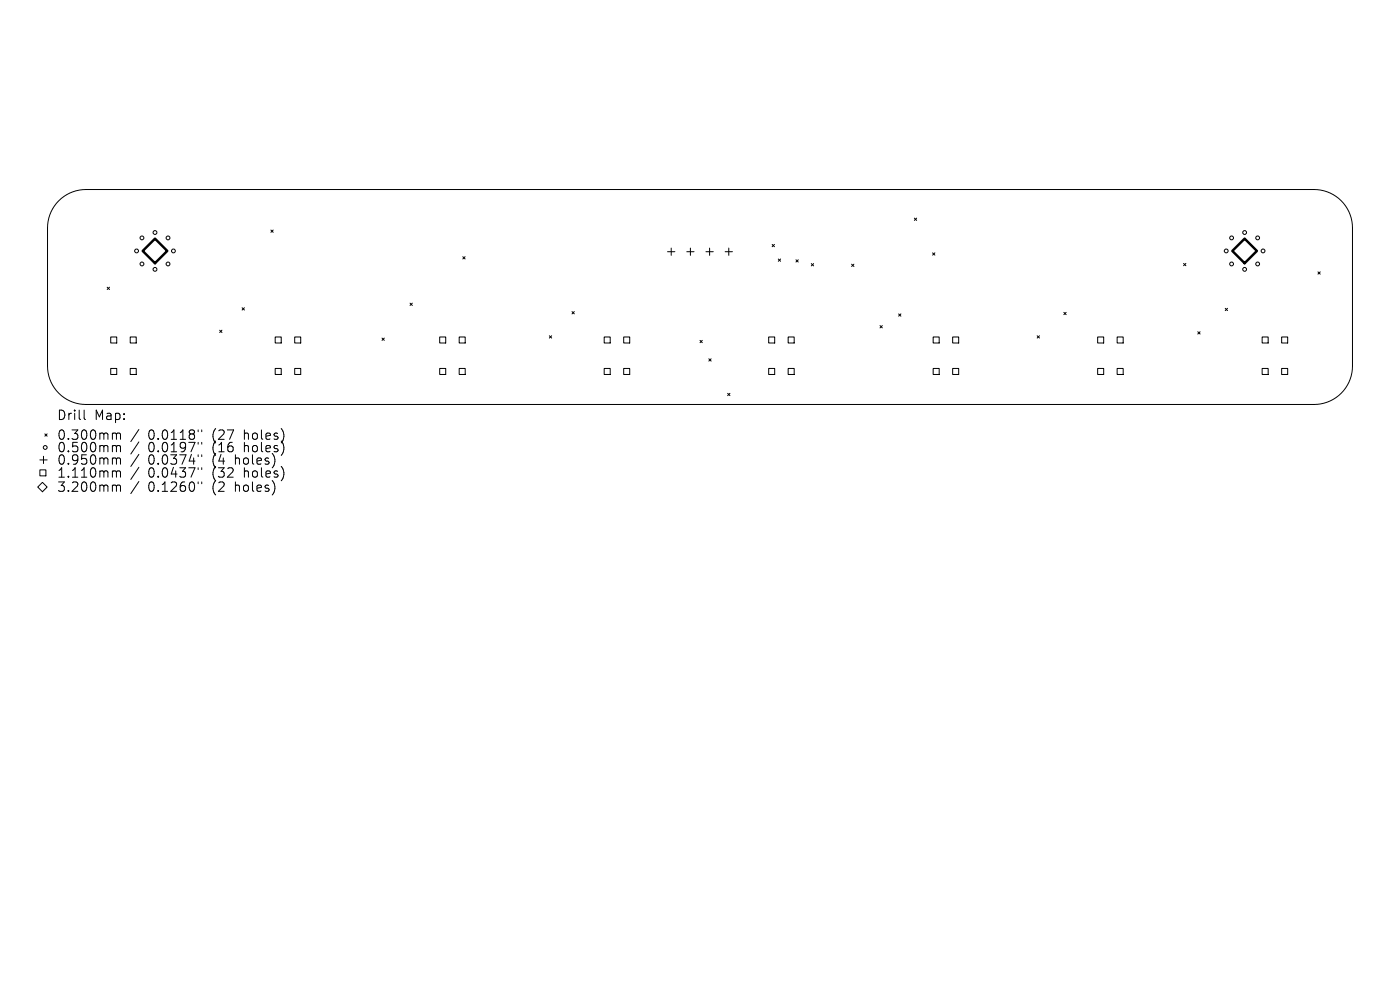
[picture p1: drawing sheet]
<svg xmlns="http://www.w3.org/2000/svg" width="297mm" height="210mm" viewBox="0 0 297 210" stroke-linecap="round" stroke-linejoin="round" font-family="sans-serif">
<defs><g id="words">
<g font-size="2.8">
<text x="12" y="89.4">Drill</text>
<text x="20" y="89.4">Map:</text>
<text x="12" y="93.6">0.300mm</text>
<text x="31.4" y="93.6">0.0118&quot;</text>
<text x="45.2" y="93.6">(27</text>
<text x="52" y="93.6">holes)</text>
<text x="12" y="96.2">0.500mm</text>
<text x="12" y="98.9">0.950mm</text>
<text x="12" y="101.6">1.110mm</text>
<text x="31.4" y="96.2">0.0197&quot;</text>
<text x="31.4" y="98.9">0.0374&quot;</text>
<text x="31.4" y="101.6">0.0437&quot;</text>
<text x="45.2" y="96.2">(16</text>
<text x="45.2" y="98.9">(4</text>
<text x="45.2" y="101.6">(32</text>
<text x="50.1" y="98.9">holes)</text>
<text x="52" y="96.2">holes)</text>
<text x="52" y="101.6">holes)</text>
<text x="12" y="104.6">3.200mm</text>
<text x="31.4" y="104.6">0.1260&quot;</text>
<text x="45.2" y="104.6">(2</text>
<text x="50.1" y="104.6">holes)</text>
</g>
</g></defs>
<g fill="none" stroke="#000" stroke-width=".21">
<path d="M12.5 42.6a8.1 8.1 0 0 1 5.7-2.4h260.6a8.1 8.1 0 0 1 8.1 8.1v29.4a8.1 8.1 0 0 1-8.1 8.1h-260.6a8.1 8.1 0 0 1-8.1-8.1v-29.4a8.1 8.1 0 0 1 2.4-5.7zM57.5 48.8l.5 .5M58 48.8l-.5 .5M98.2 54.5l.5 .4M98.7 54.5l-.5 .4M141.6 53.4h1.6M142.4 52.6v1.6M145.7 53.4h1.5M146.5 52.6v1.6M149.8 53.4h1.5M150.5 52.6v1.6M153.8 53.4h1.6"/>
<path d="M154.6 52.6v1.6M163.8 51.8l.5 .5M164.3 51.8l-.5 .5M165.1 54.9l.5 .5M165.6 54.9l-.5 .5M168.9 55.1l.4 .5M169.3 55.1l-.4 .5M172.1 55.9l.5 .5M172.6 55.9l-.5 .5M180.7 56l.5 .5M181.2 56l-.5 .5M194 46.3l.5 .5"/>
<path d="M194.5 46.3l-.5 .5M197.8 53.6l.5 .5M198.3 53.6l-.5 .5M251.1 55.9l.5 .5M251.6 55.9l-.5 .5M279.6 57.7l.5 .5M280.1 57.7l-.5 .5M22.7 60.9l.5 .5M23.2 60.9l-.5 .5M23.5 71.5h1.3v1.3h-1.3zM23.5 78.2h1.3v1.2h-1.3zM27.6 71.5h1.3v1.3h-1.3z"/>
<path d="M27.6 78.2h1.3v1.2h-1.3zM46.6 70l.5 .5M47.1 70l-.5 .5M51.4 65.3l.5 .5M51.9 65.3l-.5 .5M58.4 71.5h1.3v1.3h-1.3zM58.4 78.2h1.3v1.2h-1.3zM62.5 71.5h1.3v1.3h-1.3zM62.5 78.2h1.3v1.2h-1.3zM81 71.7l.5 .5M81.5 71.7l-.5 .5M87 64.3l.5 .5"/>
<path d="M87.5 64.3l-.5 .5M93.3 71.5h1.3v1.3h-1.3zM93.3 78.2h1.3v1.2h-1.3zM97.4 71.5h1.3v1.3h-1.3zM97.4 78.2h1.3v1.2h-1.3zM116.5 71.2l.5 .5M117 71.2l-.5 .5M121.3 66.1l.5 .5M121.8 66.1l-.5 .5M128.2 71.5h1.3v1.3h-1.3zM128.2 78.2h1.3v1.2h-1.3zM132.3 71.5h1.3v1.3h-1.3z"/>
<path d="M132.3 78.2h1.3v1.2h-1.3zM148.5 72.2l.5 .5M149 72.2l-.5 .5M150.4 76.1l.5 .5M150.9 76.1l-.5 .5M163.1 71.5h1.2v1.3h-1.2zM163.1 78.2h1.2v1.2h-1.2zM167.2 71.5h1.3v1.3h-1.3zM167.2 78.2h1.3v1.2h-1.3zM186.7 69.1l.5 .5M187.2 69.1l-.5 .5M190.6 66.6l.5 .5"/>
<path d="M191.1 66.6l-.5 .5M198 71.5h1.2v1.3h-1.2zM198 78.2h1.2v1.2h-1.2zM202.1 71.5h1.3v1.3h-1.3zM202.1 78.2h1.3v1.2h-1.3zM220 71.2l.5 .5M220.5 71.2l-.5 .5M225.7 66.3l.5 .4M226.2 66.3l-.5 .4M232.9 71.5h1.2v1.3h-1.2zM232.9 78.2h1.2v1.2h-1.2zM237 71.5h1.3v1.3h-1.3z"/>
<path d="M237 78.2h1.3v1.2h-1.3zM254.1 70.4l.5 .5M254.6 70.4l-.5 .5M259.9 65.4l.5 .5M260.4 65.4l-.5 .5M267.8 71.5h1.2v1.3h-1.2zM267.8 78.2h1.2v1.2h-1.2zM271.9 71.5h1.3v1.3h-1.3zM271.9 78.2h1.3v1.2h-1.3zM8.5 97.6h1.5M8.5 99.7h1.2v1.2h-1.2zM9.2 96.8v1.5"/>
<path d="M9.5 92l.5 .5M10 92l-.5 .5M17.8 87v1.7l.3 .3M24.1 91.9h.3l.3 .2M24.1 94.5l.5 .1 .1 .2M24.1 97.1h.3l.3 .3M24.1 99.9h.3l.3 .3M24.7 92.1l.3-.2 .5 .1 .1 1.2M24.7 92.1v1.1M24.7 94.8v1M24.7 97.4v1.1M24.7 94.8l.3-.3 .5 .1 .1 1.2"/>
<path d="M24.7 97.4l.3-.3 .5 .1 .1 1.3M29.5 91.1l-1.7 2.6M29.5 93.7l-1.7 2.6M29.5 96.4l-1.7 2.6M29.5 99.1l-1.7 2.6M42 91.2v.4M42 93.8v.4M42 96.5v.4M42 99.2v.4M42.8 91.2v.4M42.8 93.8v.4M42.8 96.5v.4"/>
<path d="M42.8 99.2v.4M154.4 83.4l.5 .5M154.9 83.4l-.5 .5M8 103.3l1-1 1 1-1 1zM24.1 102.9h.3l.3 .3M24.7 100.2v1M24.7 103.2v1M24.7 100.2l.3-.3 .5 .1 .1 1.2M24.7 103.2l.3-.3 .5 .1 .1 1.2M29.5 102.1l-1.7 2.6M42 102.2v.4M42.8 102.2v.4"/>
<circle cx="29" cy="53.2" r=".41"/>
<circle cx="30.1" cy="56" r=".41"/>
<circle cx="30.1" cy="50.5" r=".41"/>
<circle cx="32.9" cy="57.1" r=".41"/>
<circle cx="32.9" cy="49.3" r=".41"/>
<circle cx="35.6" cy="56" r=".41"/>
<circle cx="35.6" cy="50.5" r=".41"/>
<circle cx="36.8" cy="53.2" r=".41"/>
<circle cx="260.1" cy="53.2" r=".41"/>
<circle cx="261.3" cy="56" r=".41"/>
<circle cx="261.3" cy="50.5" r=".41"/>
<circle cx="264" cy="57.1" r=".41"/>
<circle cx="264" cy="49.3" r=".41"/>
<circle cx="266.8" cy="56" r=".41"/>
<circle cx="266.8" cy="50.5" r=".41"/>
<circle cx="267.9" cy="53.2" r=".41"/>
<circle cx="9.6" cy="94.9" r=".41"/>
</g>
<path d="M32.9 50.6l2.6 2.6-2.6 2.6-2.6-2.6zM261.4 53.2l2.6-2.6 2.6 2.6-2.6 2.6z" fill="none" stroke="#000" stroke-width=".52"/>
<use href="#words"/>
</svg>
